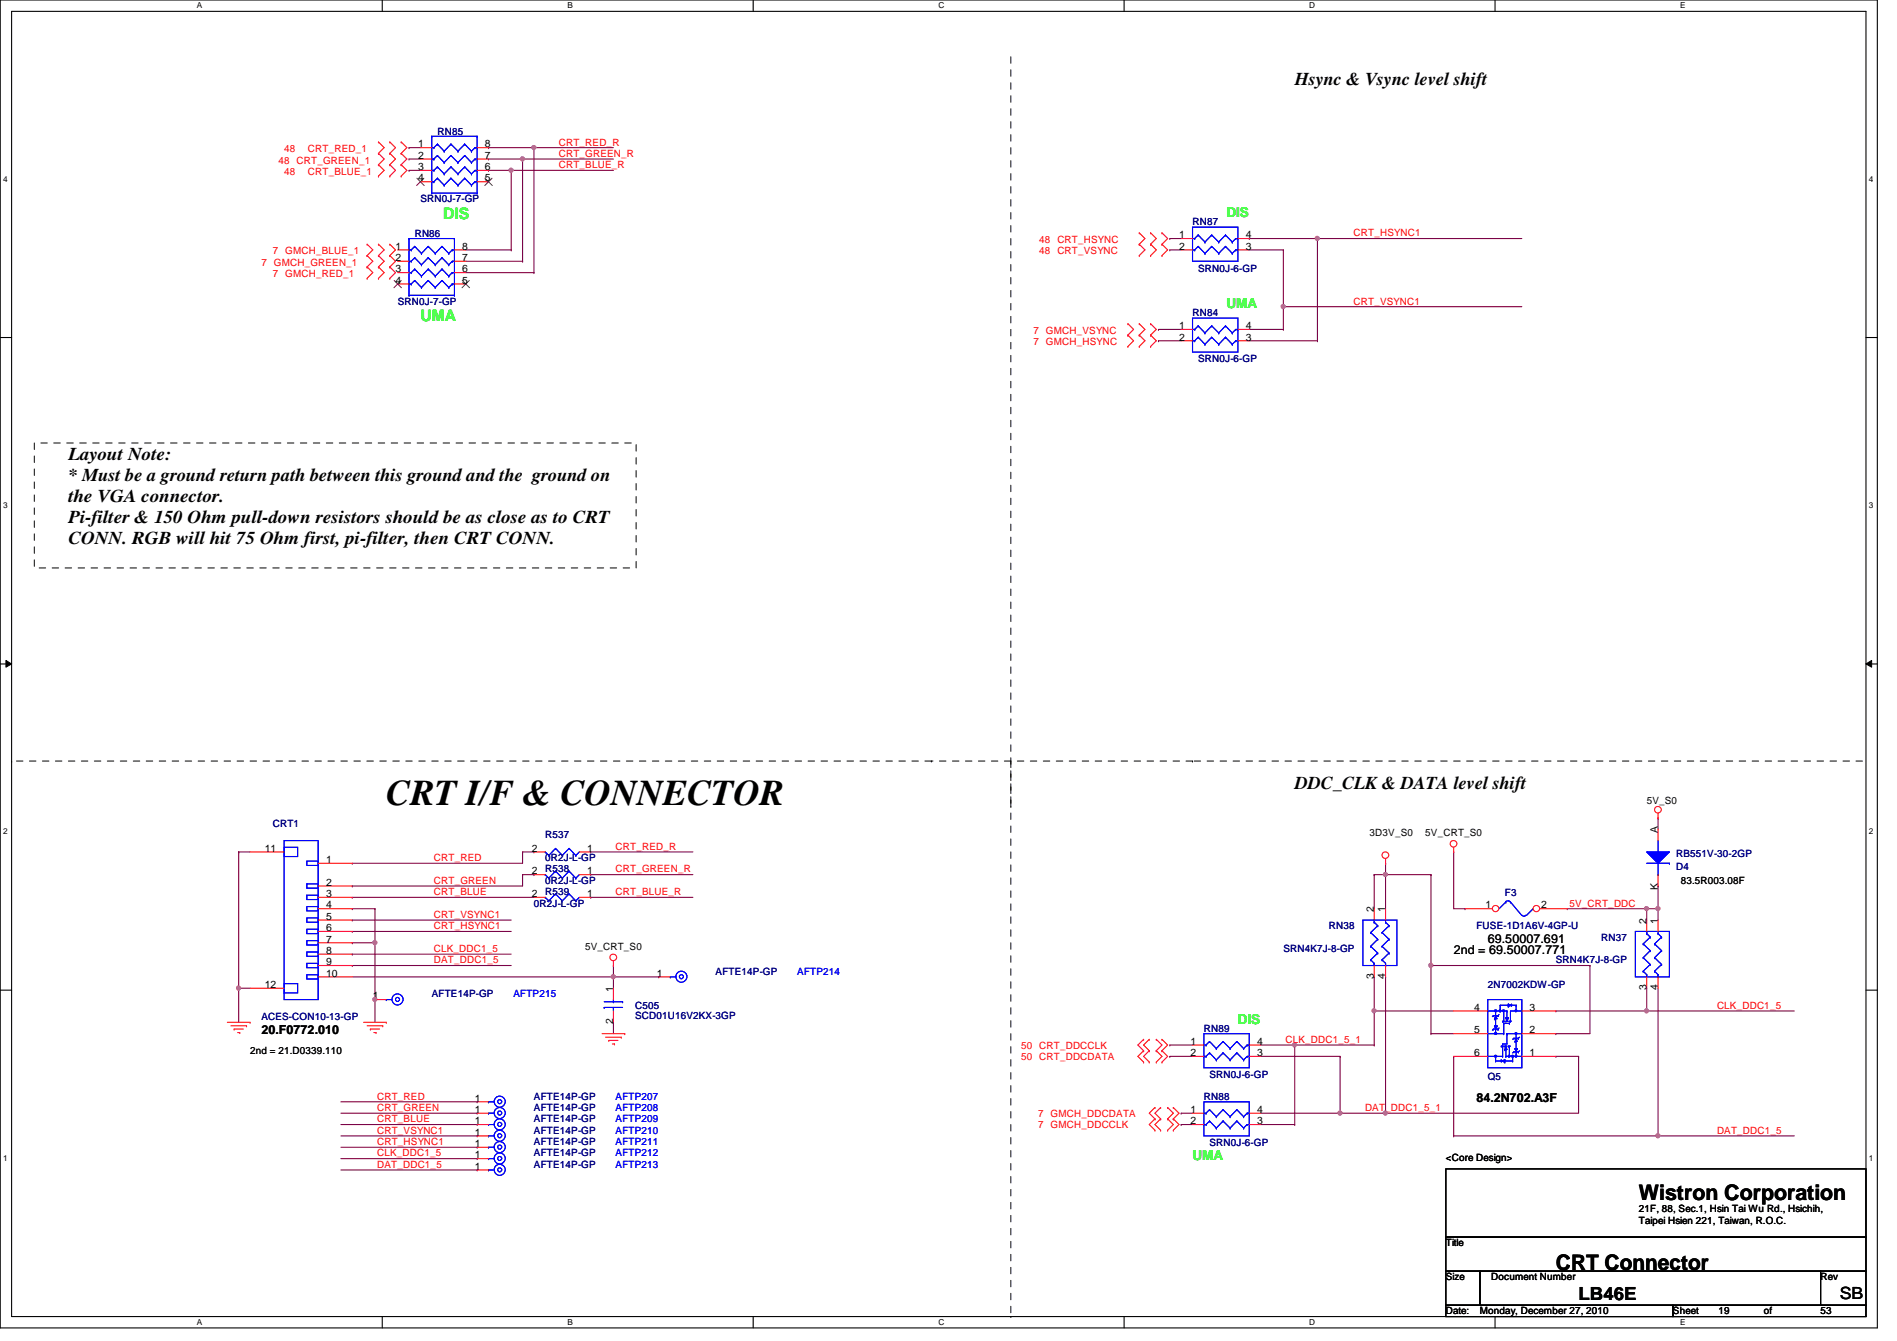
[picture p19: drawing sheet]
<svg xmlns="http://www.w3.org/2000/svg" width="297mm" height="210mm" viewBox="0 0 297 210" stroke-linecap="round" stroke-linejoin="round" font-family="sans-serif">
<defs><g id="words">
<text font-size="5.7" x="60.5" y="126">CRT I/F &amp; CONNECTOR</text>
<g font-size="3.3">
<text x="256.6" y="187.9">Wistron Corporation</text>
<text x="243.6" y="198.7">CRT Connector</text>
</g>
<g font-size="2.8">
<text x="202.7" y="13.3">Hsync &amp; Vsync level shift</text>
<text x="10.7" y="71.9">Layout Note:</text>
<text x="10.7" y="75.2">* Must be a ground return path between this ground and the ground on</text>
<text x="10.7" y="78.5">the VGA connector.</text>
<text x="10.7" y="81.8">Pi-filter &amp; 150 Ohm pull-down resistors should be as close as to CRT</text>
<text x="10.7" y="85.1">CONN. RGB will hit 75 Ohm first, pi-filter, then CRT CONN.</text>
<text x="202.7" y="123.5">DDC_CLK &amp; DATA level shift</text>
<text x="247.2" y="203.5">LB46E</text>
</g>
<text font-size="2.6" x="288.1" y="203.3">SB</text>
<g font-size="2.5" fill="#0f0">
<text x="69.4" y="34.2">DIS</text>
<text x="65.8" y="50.2">UMA</text>
</g>
<g font-size="2.1" fill="#0f0">
<text x="192.1" y="34">DIS</text>
<text x="192.1" y="48.2">UMA</text>
<text x="193.8" y="160.2">DIS</text>
<text x="186.7" y="181.6">UMA</text>
</g>
<g font-size="1.9">
<text x="227.6" y="149.4">2nd = 69.50007.771</text>
<text x="233" y="147.6">69.50007.691</text>
<text x="40.9" y="161.8">20.F0772.010</text>
<text x="231.2" y="172.5">84.2N702.A3F</text>
</g>
<g font-size="1.6" fill="#f00">
<text x="44.5" y="23.8">48</text>
<text x="48.2" y="23.8">CRT_RED_1</text>
<text x="87.5" y="22.8">CRT_RED_R</text>
<text x="43.6" y="25.6">48 CRT_GREEN_1</text>
<text x="44.5" y="27.4">48</text>
<text x="48.2" y="27.4">CRT_BLUE_1</text>
<text x="87.5" y="24.6">CRT_GREEN_R</text>
<text x="87.5" y="26.3">CRT_BLUE_R</text>
<text x="40.9" y="41.6">7 GMCH_GREEN_1</text>
<text x="42.7" y="39.8">7 GMCH_BLUE_1</text>
<text x="162.7" y="39.8">48 CRT_VSYNC</text>
<text x="162.7" y="38.1">48 CRT_HSYNC</text>
<text x="212" y="37">CRT_HSYNC1</text>
<text x="42.7" y="43.4">7 GMCH_RED_1</text>
<text x="212" y="47.7">CRT_VSYNC1</text>
<text x="161.8" y="52.3">7 GMCH_VSYNC</text>
<text x="161.8" y="54.1">7 GMCH_HSYNC</text>
<text x="67.9" y="134.8">CRT_RED</text>
<text x="96.4" y="133">CRT_RED_R</text>
<text x="96.4" y="136.6">CRT_GREEN_R</text>
<text x="67.9" y="140.1">CRT_BLUE</text>
<text x="67.9" y="143.7">CRT_VSYNC1</text>
<text x="67.9" y="138.3">CRT_GREEN</text>
<text x="96.4" y="140.1">CRT_BLUE_R</text>
<text x="245.7" y="141.9">5V_CRT_DDC</text>
<text x="67.9" y="149">CLK_DDC1_5</text>
<text x="67.9" y="145.5">CRT_HSYNC1</text>
<text x="67.9" y="150.8">DAT_DDC1_5</text>
<text x="268.9" y="157.9">CLK_DDC1_5</text>
<text x="159.9" y="165.9">50 CRT_DDCDATA</text>
<text x="159.9" y="164.1">50 CRT_DDCCLK</text>
<text x="201.3" y="163.2">CLK_DDC1_5_1</text>
<text x="59.1" y="172.1">CRT_RED</text>
<text x="59.1" y="173.9">CRT_GREEN</text>
<text x="213.7" y="173.9">DAT_DDC1_5_1</text>
<text x="59.1" y="175.7">CRT_BLUE</text>
<text x="59.1" y="177.5">CRT_VSYNC1</text>
<text x="59.1" y="179.2">CRT_HSYNC1</text>
<text x="162.6" y="176.6">7 GMCH_DDCCLK</text>
<text x="162.6" y="174.8">7 GMCH_DDCDATA</text>
<text x="268.9" y="177.5">DAT_DDC1_5</text>
<text x="59.1" y="181">CLK_DDC1_5</text>
<text x="59.1" y="182.8">DAT_DDC1_5</text>
</g>
<g font-size="1.6">
<text x="65.5" y="23.1">1</text>
<text x="75.9" y="23.1">8</text>
<text x="65.5" y="24.8">2</text>
<text x="65.5" y="26.6">3</text>
<text x="65.5" y="28.4">4</text>
<text x="75.9" y="28.4">5</text>
<text x="75.9" y="26.6">6</text>
<text x="75.9" y="24.8">7</text>
<text x="61.9" y="39.1">1</text>
<text x="61.9" y="40.9">2</text>
<text x="72.4" y="40.9">7</text>
<text x="72.4" y="39.1">8</text>
<text x="184.6" y="37.3">1</text>
<text x="184.6" y="39.1">2</text>
<text x="195.1" y="39.1">3</text>
<text x="195.1" y="37.3">4</text>
<text x="61.9" y="42.6">3</text>
<text x="61.9" y="44.4">4</text>
<text x="72.4" y="44.4">5</text>
<text x="72.4" y="42.6">6</text>
<text x="184.6" y="51.5">1</text>
<text x="184.6" y="53.3">2</text>
<text x="195.1" y="53.3">3</text>
<text x="195.1" y="51.5">4</text>
<text x="257.8" y="125.9">5V_S0</text>
<text x="214.5" y="130.9">3D3V_S0</text>
<text x="223.2" y="130.9">5V_CRT_S0</text>
<text x="259.6" y="130.3" transform="rotate(-90 259.6 130.3)">A</text>
<text x="41.5" y="133.3">11</text>
<text x="51.1" y="135.1">1</text>
<text x="83.3" y="136.9">2</text>
<text x="83.3" y="133.3">2</text>
<text x="91.9" y="136.9">1</text>
<text x="91.9" y="133.3">1</text>
<text x="51.1" y="138.6">2</text>
<text x="51.1" y="140.4">3</text>
<text x="51.1" y="142.2">4</text>
<text x="51.1" y="144">5</text>
<text x="83.3" y="140.4">2</text>
<text x="91.9" y="140.4">1</text>
<text x="215.1" y="142.8" transform="rotate(-90 215.1 142.8)">2</text>
<text x="216.9" y="142.8" transform="rotate(-90 216.9 142.8)">1</text>
<text x="232.6" y="142.2">1</text>
<text x="241.3" y="142.2">2</text>
<text x="259.6" y="139.2" transform="rotate(-90 259.6 139.2)">K</text>
<text x="263.2" y="138.3">83.5R003.08F</text>
<text x="51.1" y="145.8">6</text>
<text x="51.1" y="147.5">7</text>
<text x="51.1" y="149.3">8</text>
<text x="91.6" y="148.7">5V_CRT_S0</text>
<text x="257.8" y="144.6" transform="rotate(-90 257.8 144.6)">2</text>
<text x="259.6" y="144.6" transform="rotate(-90 259.6 144.6)">1</text>
<text x="41.5" y="154.6">12</text>
<text x="51.1" y="151.1">9</text>
<text x="51.1" y="152.9">10</text>
<text x="96" y="155.2" transform="rotate(-90 96 155.2)">1</text>
<text x="102.8" y="152.9">1</text>
<text x="215.1" y="153.2" transform="rotate(-90 215.1 153.2)">3</text>
<text x="216.9" y="153.2" transform="rotate(-90 216.9 153.2)">4</text>
<text x="257.8" y="155" transform="rotate(-90 257.8 155)">3</text>
<text x="259.6" y="155" transform="rotate(-90 259.6 155)">4</text>
<text x="58.4" y="156.4">1</text>
<text x="96" y="160.4" transform="rotate(-90 96 160.4)">2</text>
<text x="230.8" y="158.2">4</text>
<text x="230.8" y="161.8">5</text>
<text x="239.5" y="161.8">2</text>
<text x="239.5" y="158.2">3</text>
<text x="39.2" y="165">2nd = 21.D0339.110</text>
<text x="186.4" y="163.5">1</text>
<text x="186.4" y="165.3">2</text>
<text x="196.8" y="165.3">3</text>
<text x="196.8" y="163.5">4</text>
<text x="230.8" y="165.3">6</text>
<text x="239.5" y="165.3">1</text>
<text x="74.4" y="172.4">1</text>
<text x="74.4" y="174.2">1</text>
<text x="74.4" y="176">1</text>
<text x="74.4" y="177.8">1</text>
<text x="74.4" y="179.5">1</text>
<text x="186.4" y="174.2">1</text>
<text x="186.4" y="176">2</text>
<text x="196.8" y="176">3</text>
<text x="196.8" y="174.2">4</text>
<text x="74.4" y="181.3">1</text>
<text x="74.4" y="183.1">1</text>
<text x="226.4" y="181.7">&lt;Core Design&gt;</text>
<text x="256.6" y="189.7">21F, 88, Sec.1, Hsin Tai Wu Rd., Hsichih,</text>
<text x="256.6" y="191.6">Taipei Hsien 221, Taiwan, R.O.C.</text>
<text x="226.4" y="195.1">Title</text>
<text x="226.4" y="200.4">Size</text>
<text x="233.5" y="200.4">Document Number</text>
<text x="285.1" y="200.4">Rev</text>
<text x="226.4" y="205.7">Date:</text>
<text x="231.7" y="205.7">Monday, December 27, 2010</text>
<text x="262" y="205.7">Sheet</text>
<text x="269.1" y="205.7">19</text>
<text x="276.2" y="205.7">of</text>
<text x="285.1" y="205.7">53</text>
</g>
<g font-size="1.6" fill="#000080">
<text x="68.5" y="21.2">RN85</text>
<text x="65.8" y="31.7">SRN0J-7-GP</text>
<text x="186.7" y="35.2">RN87</text>
<text x="64.9" y="37.2">RN86</text>
<text x="62.3" y="47.7">SRN0J-7-GP</text>
<text x="187.6" y="42.5">SRN0J-6-GP</text>
<text x="186.7" y="49.4">RN84</text>
<text x="187.6" y="56.7">SRN0J-6-GP</text>
<text x="42.7" y="129.5">CRT1</text>
<text x="85.4" y="131.2">R537</text>
<text x="85.4" y="136.6">R538</text>
<text x="85.4" y="134.8">0R2J-L-GP</text>
<text x="262.5" y="136.2">D4</text>
<text x="262.5" y="134.1">RB551V-30-2GP</text>
<text x="83.6" y="141.9">0R2J-L-GP</text>
<text x="85.4" y="138.3">0R2J-L-GP</text>
<text x="85.4" y="140.1">R539</text>
<text x="235.6" y="140.3">F3</text>
<text x="201" y="149">SRN4K7J-8-GP</text>
<text x="208.1" y="145.5">RN38</text>
<text x="231.2" y="145.5">FUSE-1D1A6V-4GP-U</text>
<text x="250.7" y="147.2">RN37</text>
<text x="112.1" y="152.6">AFTE14P-GP</text>
<text x="233" y="154.7">2N7002KDW-GP</text>
<text x="243.6" y="150.8">SRN4K7J-8-GP</text>
<text x="40.9" y="159.7">ACES-CON10-13-GP</text>
<text x="67.6" y="156.1">AFTE14P-GP</text>
<text x="99.4" y="157.9">C505</text>
<text x="99.4" y="159.5">SCD01U16V2KX-3GP</text>
<text x="188.5" y="161.5">RN89</text>
<text x="83.6" y="172.1">AFTE14P-GP</text>
<text x="83.6" y="173.9">AFTE14P-GP</text>
<text x="188.5" y="172.1">RN88</text>
<text x="189.4" y="168.7">SRN0J-6-GP</text>
<text x="233" y="169.1">Q5</text>
<text x="83.6" y="175.7">AFTE14P-GP</text>
<text x="83.6" y="177.5">AFTE14P-GP</text>
<text x="83.6" y="179.2">AFTE14P-GP</text>
<text x="189.4" y="179.4">SRN0J-6-GP</text>
<text x="83.6" y="181">AFTE14P-GP</text>
<text x="83.6" y="182.8">AFTE14P-GP</text>
</g>
<g font-size="1.6" fill="#00f">
<text x="124.8" y="152.6">AFTP214</text>
<text x="80.4" y="156.1">AFTP215</text>
<text x="96.4" y="172.1">AFTP207</text>
<text x="96.4" y="173.9">AFTP208</text>
<text x="96.4" y="175.7">AFTP209</text>
<text x="96.4" y="177.5">AFTP210</text>
<text x="96.4" y="179.2">AFTP211</text>
<text x="96.4" y="181">AFTP212</text>
<text x="96.4" y="182.8">AFTP213</text>
</g>
<g font-size="1.3">
<text x="30.8" y="1.3">A</text>
<text x="88.9" y="1.3">B</text>
<text x="146.9" y="1.3">C</text>
<text x="205" y="1.3">D</text>
<text x="263.1" y="1.3">E</text>
<text x=".5" y="28.4">4</text>
<text x="292.6" y="28.4">4</text>
<text x=".5" y="79.5">3</text>
<text x="292.6" y="79.5">3</text>
<text x=".5" y="130.6">2</text>
<text x="292.6" y="130.6">2</text>
<text x=".5" y="181.7">1</text>
<text x="292.6" y="181.7">1</text>
<text x="30.8" y="207.4">A</text>
<text x="88.9" y="207.4">B</text>
<text x="146.9" y="207.4">C</text>
<text x="205" y="207.4">D</text>
<text x="263.1" y="207.4">E</text>
</g>
</g></defs>
<path d="M0 0h294v207.9h-294zM1.8 1.8h290.4v204.3h-290.4z" fill="none" stroke="#000" stroke-width=".17"/>
<g fill="#fff">
<path d="M30.8 .2h.8v1.4h-.8z"/>
<path d="M30.8 206.2h.8v1.4h-.8z"/>
</g>
<path d="M59.9 0v1.8M59.9 206.1v1.8" fill="none" stroke="#000" stroke-width=".17"/>
<g fill="#fff">
<path d="M88.9 .2h.8v1.4h-.8z"/>
<path d="M88.9 206.2h.8v1.4h-.8z"/>
</g>
<path d="M117.9 0v1.8M117.9 206.1v1.8" fill="none" stroke="#000" stroke-width=".17"/>
<g fill="#fff">
<path d="M146.9 .2h.9v1.4h-.9z"/>
<path d="M146.9 206.2h.9v1.4h-.9z"/>
</g>
<path d="M176 0v1.8M176 206.1v1.8" fill="none" stroke="#000" stroke-width=".17"/>
<g fill="#fff">
<path d="M205 .2h.9v1.4h-.9z"/>
<path d="M205 206.2h.9v1.4h-.9z"/>
</g>
<path d="M234.1 0v1.8M234.1 206.1v1.8" fill="none" stroke="#000" stroke-width=".17"/>
<g fill="#fff">
<path d="M263.1 .2h.8v1.4h-.8z"/>
<path d="M263.1 206.2h.8v1.4h-.8z"/>
<path d="M.5 27.3h.7v1.4h-.7z"/>
<path d="M292.6 27.3h.7v1.4h-.7z"/>
<path d="M.5 78.4h.7v1.4h-.7z"/>
<path d="M292.6 78.4h.7v1.4h-.7z"/>
</g>
<path d="M0 52.8h1.8M292.2 52.8h1.8" fill="none" stroke="#000" stroke-width=".17"/>
<g fill="#fff">
<path d="M.5 129.5h.7v1.4h-.7z"/>
<path d="M292.6 129.5h.7v1.4h-.7z"/>
</g>
<path d="M0 103.9h1.8M292.2 103.9h1.8" fill="none" stroke="#000" stroke-width=".17"/>
<path d="M.9 103.4l.9 .5-.9 .5zM292.2 103.9l.9-.5v1z" fill="#000"/>
<path d="M.9 103.4l.9 .5-.9 .5zM292.2 103.9l.9-.5v1z" fill="none" stroke="#000" stroke-width=".16"/>
<g fill="#fff">
<path d="M.5 180.5h.7v1.4h-.7z"/>
<path d="M292.6 180.5h.7v1.4h-.7z"/>
</g>
<path d="M0 155h1.8M292.2 155h1.8" fill="none" stroke="#000" stroke-width=".17"/>
<path d="M201 48h.1M201 48h37.3M259.6 142.2h.1M259.6 142.2v1.8" fill="none" stroke="#800040" stroke-width=".17"/>
<circle cx="200.9" cy="48" r=".32" fill="#f0f"/>
<circle cx="200.9" cy="48" r=".32" fill="none" stroke="#f0f" stroke-width=".17"/>
<path d="M217 174.2h.1M217 174.2h30.2" fill="none" stroke="#800040" stroke-width=".17"/>
<circle cx="216.9" cy="174.2" r=".32" fill="#f0f"/>
<circle cx="216.9" cy="174.2" r=".32" fill="none" stroke="#f0f" stroke-width=".17"/>
<path d="M215.2 136.9h.1M215.2 136.9h1.8M217 136.9h.1M217 135.1h.1M217 135.1v7.1M215.2 158.2h.1M215.2 158.2h12.4" fill="none" stroke="#800040" stroke-width=".17"/>
<circle cx="216.9" cy="136.9" r=".32" fill="#f0f"/>
<circle cx="216.9" cy="136.9" r=".32" fill="none" stroke="#f0f" stroke-width=".17"/>
<path d="M215.2 136.9h.1M215.2 136.9v5.3M215.2 152.9h.1M215.2 152.9v5.3" fill="none" stroke="#800040" stroke-width=".17"/>
<circle cx="215.2" cy="158.2" r=".32" fill="#f0f"/>
<circle cx="215.2" cy="158.2" r=".32" fill="none" stroke="#f0f" stroke-width=".17"/>
<path d="M217 152.9h.1M217 152.9v21.3M224.1 151.1h.1M224.1 151.1v10.7M257.8 158.2h.1M257.8 158.2h23.2M227.6 165.4h.1M227.6 165.4v12.4M247.2 165.4h.1M247.2 165.4v8.8M259.6 177.8h.1M259.6 177.8h21.4" fill="none" stroke="#800040" stroke-width=".17"/>
<circle cx="224" cy="151.1" r=".32" fill="#f0f"/>
<circle cx="224" cy="151.1" r=".32" fill="none" stroke="#f0f" stroke-width=".17"/>
<path d="M249 151.1h.1M249 151.1v10.7h-5.4M257.8 142.2h.1M257.8 142.2h1.8M224.1 161.8h.1M224.1 161.8h3.5M243.6 161.8h.1" fill="none" stroke="#800040" stroke-width=".17"/>
<circle cx="259.6" cy="142.2" r=".32" fill="#f0f"/>
<circle cx="259.6" cy="142.2" r=".32" fill="none" stroke="#f0f" stroke-width=".17"/>
<circle cx="257.8" cy="142.2" r=".32" fill="#f0f"/>
<circle cx="257.8" cy="142.2" r=".32" fill="none" stroke="#f0f" stroke-width=".17"/>
<g fill="none" stroke="#800040" stroke-width=".17">
<path d="M64 23.1h.1M64 24.9h.1M64 26.7h.1M64 23.1h1.8M64 24.9h1.8M64 26.7h1.8M183.2 37.3h.1M183.2 39.1h.1M183.2 37.3h1.8M183.2 39.1h1.8M195.6 39.1h5.4M201 39.1h.1"/>
<path d="M201 39.1v8.9M206.3 37.3h.1M206.3 37.3h32M181.4 51.6h.1M181.4 53.3h.1M181.4 51.6h3.6M181.4 53.3h3.6M201 48h.1M217 136.9h7.1M224.1 136.9h.1M224.1 136.9v14.2M227.6 133.3h.1"/>
<path d="M227.6 133.3v8.9h1.8M259.6 138.7h.1M259.6 128h.1M259.6 128v1.8M259.6 138.7v3.5M224.1 151.1h.1M224.1 151.1h24.9M229.4 142.2h.1M245.4 142.2h.1M245.4 142.2h12.4M257.8 142.2h.1M257.8 142.2v1.8"/>
</g>
<circle cx="206.3" cy="37.3" r=".32" fill="#f0f"/>
<circle cx="206.3" cy="37.3" r=".32" fill="none" stroke="#f0f" stroke-width=".17"/>
<g fill="none" stroke="#800040" stroke-width=".17">
<path d="M215.2 158.2h.1M215.2 158.2v5.4M183.2 163.6h.1M183.2 165.4h.1M183.2 163.6h3.5M183.2 165.4h3.5M185 174.2h.1M185 176h.1M185 174.2h1.7M185 176h1.7M197.4 165.4h12.4M209.8 165.4h.1"/>
<path d="M209.8 174.2h.1M209.8 165.4v8.8"/>
</g>
<circle cx="209.8" cy="174.2" r=".32" fill="#f0f"/>
<circle cx="209.8" cy="174.2" r=".32" fill="none" stroke="#f0f" stroke-width=".17"/>
<path d="M197.4 163.6h5.3M202.7 163.6h.1M209.8 174.2h7.2M217 174.2h.1" fill="none" stroke="#800040" stroke-width=".17"/>
<circle cx="202.7" cy="163.5" r=".32" fill="#f0f"/>
<circle cx="202.7" cy="163.5" r=".32" fill="none" stroke="#f0f" stroke-width=".17"/>
<path d="M37.4 154.7h.1M37.4 154.7v5.3" fill="none" stroke="#800040" stroke-width=".17"/>
<circle cx="37.4" cy="154.7" r=".32" fill="#f0f"/>
<circle cx="37.4" cy="154.7" r=".32" fill="none" stroke="#f0f" stroke-width=".17"/>
<g fill="none" stroke="#800040" stroke-width=".17">
<path d="M37.4 133.3h.1M37.4 133.3h1.8M37.4 133.3v21.4M37.4 154.7h.1M37.4 154.7h1.8M55.2 151.1h.1M55.2 140.5h.1M55.2 142.2h.1M55.2 144h.1M55.2 149.4h.1M55.2 151.1h24.8M55.2 140.5h28.4"/>
<path d="M55.2 142.2h3.5M55.2 144h24.8M55.2 149.4h24.8M58.7 142.2h.1M58.7 156.5h.1M58.7 142.2v5.4M58.7 156.5v3.5M96.1 152.9h.1M96.1 152.9v1.8M96.1 160h.1M96.1 160v1.8"/>
</g>
<circle cx="58.7" cy="156.4" r=".32" fill="#f0f"/>
<circle cx="58.7" cy="156.4" r=".32" fill="none" stroke="#f0f" stroke-width=".17"/>
<g fill="none" stroke="#800040" stroke-width=".17">
<path d="M72.9 39.1h7.1M80 39.1h.1M80 26.7h.1M80 26.7h16.1M80 26.7v12.4M81.8 24.9h.1M81.8 24.9h14.3M83.6 23.1h.1M83.6 23.1h12.5M72.9 40.9h8.9M72.9 42.7h10.7M81.8 40.9h.1"/>
<path d="M83.6 42.7h.1M55.2 138.7h.1M55.2 138.7h26.6M55.2 145.8h.1M55.2 147.6h.1M55.2 145.8h24.8M55.2 147.6h3.5"/>
</g>
<circle cx="80" cy="26.6" r=".32" fill="#f0f"/>
<circle cx="80" cy="26.6" r=".32" fill="none" stroke="#f0f" stroke-width=".17"/>
<path d="M76.5 26.7h.1M76.5 26.7h3.5M81.8 24.9h.1M81.8 24.9v16" fill="none" stroke="#800040" stroke-width=".17"/>
<circle cx="81.8" cy="24.9" r=".32" fill="#f0f"/>
<circle cx="81.8" cy="24.9" r=".32" fill="none" stroke="#f0f" stroke-width=".17"/>
<path d="M76.5 24.9h.1M76.5 24.9h5.3M83.6 23.1h.1M83.6 23.1v19.6" fill="none" stroke="#800040" stroke-width=".17"/>
<circle cx="83.6" cy="23.1" r=".32" fill="#f0f"/>
<circle cx="83.6" cy="23.1" r=".32" fill="none" stroke="#f0f" stroke-width=".17"/>
<g fill="none" stroke="#800040" stroke-width=".17">
<path d="M76.5 23.1h.1M76.5 23.1h7.1M195.6 37.3h.1M195.6 37.3h10.7M206.3 37.3h.1M206.3 37.3v16M195.6 51.6h5.4M195.6 53.3h10.7M201 51.6h.1M201 48h.1M201 48v3.6M206.3 53.3h.1"/>
<path d="M259.6 154.7v23.1M197.4 174.2h12.4M197.4 176h5.3M202.7 176h.1M202.7 163.6h.1M202.7 163.6h12.5M202.7 163.6v12.4M209.8 174.2h.1M215.2 163.6h.1M259.6 177.8h.1"/>
</g>
<circle cx="259.6" cy="177.8" r=".32" fill="#f0f"/>
<circle cx="259.6" cy="177.8" r=".32" fill="none" stroke="#f0f" stroke-width=".17"/>
<path d="M257.8 158.2h.1M257.8 154.7v3.5M227.6 177.8h.1M227.6 177.8h32" fill="none" stroke="#800040" stroke-width=".17"/>
<circle cx="257.8" cy="158.2" r=".32" fill="#f0f"/>
<circle cx="257.8" cy="158.2" r=".32" fill="none" stroke="#f0f" stroke-width=".17"/>
<g fill="none" stroke="#800040" stroke-width=".17">
<path d="M55.2 135.1h.1M81.8 133.3h.1M81.8 136.9h.1M81.8 133.3v1.8h-26.6M81.8 133.3h1.8M81.8 136.9h1.8M81.8 136.9v1.8M83.6 133.3h.1M83.6 136.9h.1M92.5 133.3h.1M92.5 136.9h.1M92.5 133.3h16"/>
<path d="M92.5 136.9h16M55.2 152.9h40.9M92.5 140.5h.1M92.5 140.5h16M96.1 152.9h.1M243.6 158.2h.1M243.6 158.2h14.2M243.6 165.4h.1M243.6 165.4h3.6"/>
</g>
<circle cx="96" cy="152.9" r=".32" fill="#f0f"/>
<circle cx="96" cy="152.9" r=".32" fill="none" stroke="#f0f" stroke-width=".17"/>
<path d="M58.7 147.6h.1M58.7 147.6v8.9M96.1 151.1h.1M96.1 151.1v1.8h7.1M103.2 152.9h.1" fill="none" stroke="#800040" stroke-width=".17"/>
<circle cx="58.7" cy="147.5" r=".32" fill="#f0f"/>
<circle cx="58.7" cy="147.5" r=".32" fill="none" stroke="#f0f" stroke-width=".17"/>
<g fill="none" stroke="#800040" stroke-width=".17">
<path d="M53.4 172.5h21.3M53.4 174.2h21.3M53.4 176h21.3M53.4 177.8h21.3M53.4 179.6h21.3M74.7 172.5h.1M74.7 174.2h.1M74.7 176h.1M74.7 177.8h.1M74.7 179.6h.1M53.4 181.4h21.3M53.4 183.1h21.3"/>
<path d="M74.7 181.4h.1M74.7 183.1h.1"/>
</g>
<g fill="none" stroke="#f00" stroke-width=".17">
<path d="M57.5 38.2h.1M57.5 38.2l.9 .9-.9 .9M59.3 27.6h.1M59.3 25.8h.1M59.3 24h.1M59.3 22.2h.1M59.3 38.2h.1M59.3 24l.9 .9-.9 .9M59.3 25.8l.9 .9-.9 .9M59.3 22.2l.9 .9-.9 .9M59.3 38.2l.9 .9-.9 .9M61 25.8h.1"/>
<path d="M61 27.6h.1M61 24h.1M61 22.2h.1M61 38.2h.1M61 25.8l.9 .9-.9 .9M61 24l.9 .9-.9 .9M61 22.2l.9 .9-.9 .9M61 38.2l.9 .9-.9 .9M62.8 27.6h.1M62.8 25.8h.1M62.8 24h.1M62.8 22.2h.1"/>
<path d="M62.8 24l.9 .9-.9 .9M62.8 22.2l.9 .9-.9 .9M62.8 25.8l.9 .9-.9 .9M178.4 38.2h.1M178.4 36.4h.1M178.4 36.4l.9 .9-.9 .9M178.4 38.2l.9 .9-.9 .9M180.2 38.2h.1M180.2 36.4h.1M180.2 38.2l.9 .9-.9 .9M180.2 36.4l.9 .9-.9 .9M181.9 38.2h.1"/>
<path d="M181.9 36.4h.1M181.9 36.4l.9 .9-.9 .9M181.9 38.2l.9 .9-.9 .9M57.5 40h.1M57.5 41.8h.1M57.5 43.6h.1M57.5 40l.9 .9-.9 .9M57.5 41.8l.9 .9-.9 .9M59.3 40h.1M59.3 41.8h.1M59.3 43.6h.1M59.3 40l.9 .9-.9 .9"/>
<path d="M59.3 41.8l.9 .9-.9 .9M61 40h.1M61 41.8h.1M61 43.6h.1M61 41.8l.9 .9-.9 .9M61 40l.9 .9-.9 .9M176.6 54.2h.1M176.6 52.5h.1M176.6 50.7h.1M176.6 50.7l.9 .9-.9 .9M176.6 52.5l.9 .8-.9 .9M178.4 40h.1"/>
<path d="M178.4 52.5h.1M178.4 54.2h.1M178.4 50.7h.1M178.4 52.5l.9 .8-.9 .9M178.4 50.7l.9 .9-.9 .9M180.2 40h.1M180.2 54.2h.1M180.2 52.5h.1M180.2 50.7h.1M180.2 50.7l.9 .9-.9 .9M180.2 52.5l.9 .8-.9 .9M181.9 40h.1"/>
<path d="M39.2 133.3h5.3M49.8 135.1h5.4M49.8 138.7h5.4M83.6 133.3h1.8M83.6 136.9h1.8M90.7 133.3h1.8M90.7 136.9h1.8M217 135.1h.1M217 134.4v.7M227.6 133.3h.1M227.6 132.6v.7M259.6 128h.1"/>
<path d="M259.6 127.3v.7M39.2 154.7h5.3M49.8 140.5h5.4M49.8 142.2h5.4M49.8 144h5.4M49.8 145.8h5.4M49.8 147.6h5.4M49.8 149.4h5.4M49.8 151.1h5.4M49.8 152.9h5.4M83.6 140.5h1.8M90.7 140.5h1.8"/>
<path d="M96.1 151.1h.1M96.1 150.4v.7M103.2 152.9h1.7M215.2 142.2v1.8M215.2 151.1v1.8M217 142.2v1.8M217 151.1v1.8M35.6 160h3.6M36.1 160.6h2.5M36.7 161.1h.1M36.7 161.1h1.4M37.2 161.6h.3"/>
<path d="M37.5 161.6h.1M38.6 160.6h.1M39.2 160h.1M56.9 160h3.6M57.5 160.6h2.4M58 161.1h.1M58 161.1h1.4M58.5 161.6h.4M58.9 161.6h.1M59.9 160.6h.1M60.5 160h.1M74.7 172.5h1.8"/>
<path d="M74.7 174.2h1.8M74.7 176h1.8M94.3 161.8h3.5M94.8 162.3h2.5M95.3 162.9h.1M95.3 162.9h1.5M95.9 163.4h.3M96.2 163.4h.1M97.3 162.3h.1M97.8 161.8h.1M179.1 166.2h.1M179.1 164.5h.1"/>
<path d="M179.1 162.7h.1M179.1 164.5l-.9 .9 .9 .8M179.1 162.7l-.9 .9 .9 .9M180 166.2h.1M180 164.5h.1M180 162.7h.1M180 164.5l-.9 .9 .9 .8M180 162.7l-.9 .9 .9 .9M180.8 176.9h.1M180.8 175.1h.1M180.8 173.4h.1M180.8 175.1l-.8 .9 .8 .9"/>
<path d="M180.8 173.4l-.8 .8 .8 .9M181.1 164.5h.1M181.1 166.2h.1M181.1 162.7h.1M181.1 164.5l.8 .9-.8 .8M181.1 162.7l.8 .9-.8 .9M181.7 176.9h.1M181.7 175.1h.1M181.7 173.4h.1M181.7 175.1l-.9 .9 .9 .9M181.7 173.4l-.9 .8 .9 .9M181.9 166.2h.1"/>
<path d="M181.9 164.5h.1M181.9 162.7h.1M181.9 164.5l.9 .9-.9 .8M181.9 162.7l.9 .9-.9 .9M182.8 175.1h.1M182.8 176.9h.1M182.8 173.4h.1M182.8 175.1l.9 .9-.9 .9M182.8 173.4l.9 .8-.9 .9M183.7 176.9h.1M183.7 175.1h.1M183.7 173.4h.1"/>
<path d="M183.7 175.1l.9 .9-.9 .9M183.7 173.4l.9 .8-.9 .9M186.7 174.2h1.8M186.7 176h1.8M195.6 174.2h1.8M195.6 176h1.8"/>
<circle cx="216.9" cy="133.9" r=".52"/>
<circle cx="227.6" cy="132.1" r=".52"/>
<circle cx="259.6" cy="126.7" r=".52"/>
<circle cx="96" cy="149.9" r=".52"/>
</g>
<path d="M226.4 183h65.8v10.6h-65.8zM226.4 193.6h65.8v5.4h-65.8zM226.4 199h5.3v5.3h-5.3zM231.7 199h53.4v5.3h-53.4zM285.1 199h7.1v5.3h-7.1zM226.4 204.3h35.6v1.8h-35.6zM262 204.3h30.2v1.8h-30.2z" fill="none" stroke="#000" stroke-width=".17"/>
<path d="M158.3 8.9v117.3M5.4 69.3h94.2v19.6h-94.2zM1.8 119.1h.1M145.8 119.1h.1M145.8 119.1h-144M158.3 119.1v87M186.7 119.1h-40.9M186.7 119.1h.1M291.6 119.1h-104.9M158.3 126.2h.1M158.3 206.1h.1" fill="none" stroke="#000" stroke-width=".16" stroke-dasharray="1 1 1 1 1 1 1 1"/>
<g fill="none" stroke="#00f" stroke-width=".17">
<path d="M44.5 132.6h2.1v1.5h-2.1zM44.5 131.6h5.3v24.9h-5.3zM48 134.8h1.8v.7h-1.8zM48 138.3h1.8v.7h-1.8zM85.4 136.9h.1M85.4 133.3h.1M85.4 136.9l.5 .6M85.4 133.3l.5 .6M85.9 137.5h.1M85.9 133.9h.1M87 136.4h.1M87 132.8h.1"/>
<path d="M87 139.9h.1M87 136.4l1 1.1M87 136.4l-1.1 1.1M87 132.8l1 1.1M87 132.8l-1.1 1.1M87 139.9l1 1.1M87 139.9l-1.1 1.1M88 137.5h.1M88 133.9h.1M89.1 136.4h.1M89.1 132.8h.1M89.1 139.9h.1"/>
<path d="M89.1 136.4l1.1 1.1M89.1 136.4l-1.1 1.1M89.1 132.8l1.1 1.1M89.1 132.8l-1.1 1.1M89.1 139.9l1.1 1.1M89.1 139.9l-1.1 1.1M90.2 137.5h.1M90.2 133.9h.1M90.7 136.9l-.5 .6M90.7 133.3l-.5 .6M44.5 154h2.1v1.4h-2.1zM48 140.1h1.8v.7h-1.8z"/>
<path d="M48 141.9h1.8v.7h-1.8zM48 143.7h1.8v.7h-1.8zM48 145.5h1.8v.6h-1.8zM48 147.2h1.8v.7h-1.8zM48 152.6h1.8v.6h-1.8zM48 149h1.8v.7h-1.8zM48 150.8h1.8v.7h-1.8zM85.4 140.5h.1M85.4 140.5l.5 .5M85.9 141h.1M88 141h.1M90.2 141h.1"/>
<path d="M90.7 140.5l-.5 .5M104.9 152.9h.1M104.9 152.9h.9M213.4 144h5.3v7.1h-5.3zM214.6 150.2h.1M214.6 148.1h.1M214.6 146h.1M214.6 150.2l.6 .6M214.6 148.1l1.1 1.1M214.6 146l1.1 1M215.2 150.8h.1M215.2 144.4h.1"/>
<path d="M215.2 144h.1M215.2 144v.4M215.2 150.8v.3M215.2 144.4l.5 .5M215.7 149.2h.1M215.7 147h.1M215.7 144.9h.1M215.7 149.2l-1.1 1M215.7 147l-1.1 1.1M215.7 144.9l-1.1 1.1M216.4 146h.1M216.4 148.1h.1"/>
<path d="M216.4 150.2h.1M216.4 146l1.1 1M216.4 148.1l1.1 1.1M216.4 150.2l.6 .6M217 144.4h.1M217 150.8h.1M217 151.1h.1M217 144v.4M217 150.8v.3M217 144.4l.5 .5M217.5 144.9h.1M217.5 147h.1"/>
<path d="M217.5 149.2h.1M217.5 144.9l-1.1 1.1M217.5 147l-1.1 1.1M217.5 149.2l-1.1 1M76.5 172.5h.1M76.5 174.2h.1M76.5 176h.1M76.5 172.5h.9M76.5 174.2h.9M76.5 176h.9M188.5 172.5h7.1v5.3h-7.1zM188.5 176h.1"/>
<path d="M188.5 174.2h.3M188.5 176h.3M188.8 174.2h.1M188.8 176h.1M189.4 173.7h.1M189.4 175.5h.1M189.4 173.7l-.6 .5M189.4 173.7l1.1 1.1M189.4 175.5l1.1 1.1M189.4 175.5l-.6 .5M190.5 174.8h.1M190.5 176.6h.1"/>
<path d="M191.5 173.7h.1M191.5 175.5h.1M191.5 173.7l-1 1.1M191.5 173.7l1.1 1.1M191.5 175.5l1.1 1.1M191.5 175.5l-1 1.1M192.6 174.8h.1M192.6 176.6h.1M193.7 173.7h.1M193.7 175.5h.1M193.7 173.7l-1.1 1.1M193.7 173.7l1 1.1"/>
<path d="M193.7 175.5l1 1.1M193.7 175.5l-1.1 1.1M194.7 174.8h.1M194.7 176.6h.1M195.3 174.2h.1M195.3 176h.1M195.3 174.2h.3M195.3 174.2l-.6 .6M195.3 176h.3M195.3 176l-.6 .6M195.6 174.2h.1"/>
<circle cx="106.7" cy="152.9" r=".32"/>
<circle cx="106.7" cy="152.9" r=".87"/>
<circle cx="78.2" cy="172.4" r=".32"/>
<circle cx="78.2" cy="176" r=".32"/>
<circle cx="78.2" cy="174.2" r=".32"/>
<circle cx="78.3" cy="172.4" r=".87"/>
<circle cx="78.3" cy="174.2" r=".87"/>
<circle cx="78.3" cy="176" r=".87"/>
</g>
<path d="M257.8 133.3h3.6l-1.8 1.8z" fill="#00f"/>
<path d="M257.8 133.3h3.6l-1.8 1.8zM257.8 135.1h3.6M259.6 133.3h.1M259.6 136.9h.1M259.6 131.6v1.7M259.6 135.1v1.8M261.4 135.1h.1" fill="none" stroke="#00f" stroke-width=".17"/>
<path d="M257.8 133.3h3.6l-1.8 1.8z" fill="#00f"/>
<g fill="none" stroke="#00f" stroke-width=".17">
<path d="M67.6 24.9h.1M67.6 28.4h.1M67.6 21.3h.1M67.6 30.2h.1M67.6 23.1h.3M67.6 24.9h.3M67.6 26.7h.3M67.6 28.4h.3M67.6 30.2h7.1M67.6 21.3h7.1M67.6 21.3v8.9M67.9 23.1h.1"/>
<path d="M67.9 24.9h.1M67.9 26.7h.1M67.9 28.4h.1M68.5 22.6h.1M68.5 24.3h.1M68.5 26.1h.1M68.5 27.9h.1M68.5 22.6l-.6 .5M68.5 22.6l1.1 1.1M68.5 24.3l1.1 1.1M68.5 24.3l-.6 .6M68.5 26.1l-.6 .6"/>
<path d="M68.5 26.1l1.1 1.1M68.5 27.9l1.1 1.1M68.5 27.9l-.6 .5M69.6 23.7h.1M69.6 25.4h.1M69.6 27.2h.1M69.6 29h.1M70.6 22.6h.1M70.6 24.3h.1M70.6 26.1h.1M70.6 27.9h.1M70.6 22.6l-1 1.1"/>
<path d="M70.6 22.6l1.1 1.1M70.6 24.3l1.1 1.1M70.6 24.3l-1 1.1M70.6 26.1l-1 1.1M70.6 26.1l1.1 1.1M70.6 27.9l1.1 1.1M70.6 27.9l-1 1.1M71.7 23.7h.1M71.7 25.4h.1M71.7 27.2h.1M71.7 29h.1M72.8 22.6h.1"/>
<path d="M72.8 24.3h.1M72.8 26.1h.1M72.8 27.9h.1M72.8 22.6l-1.1 1.1M72.8 22.6l1 1.1M72.8 24.3l1 1.1M72.8 24.3l-1.1 1.1M72.8 26.1l-1.1 1.1M72.8 26.1l1 1.1M72.8 27.9l1 1.1M72.8 27.9l-1.1 1.1M73.8 23.7h.1"/>
<path d="M73.8 25.4h.1M73.8 27.2h.1M73.8 29h.1M74.4 23.1h.1M74.4 24.9h.1M74.4 26.7h.1M74.4 28.4h.1M74.4 23.1h.3M74.4 23.1l-.6 .6M74.4 24.9h.3M74.4 24.9l-.6 .5M74.4 26.7h.3"/>
<path d="M74.4 26.7l-.6 .5M74.4 28.4h.3M74.4 28.4l-.6 .6M74.7 23.1h.1M74.7 26.7h.1M74.7 30.2h.1M74.7 21.3h.1M74.7 21.3v8.9M186.7 49.8h7.1v5.3h-7.1zM186.7 53.3h.1M186.7 51.6h.4M186.7 53.3h.4"/>
<path d="M187.1 51.6h.1M187.1 53.3h.1M187.6 51h.1M187.6 52.8h.1M187.6 51l-.5 .6M187.6 51l1.1 1.1M187.6 52.8l1.1 1.1M187.6 52.8l-.5 .5M188.7 52.1h.1M188.7 53.9h.1M189.7 51h.1M189.7 52.8h.1"/>
<path d="M189.7 51l-1 1.1M189.7 51l1.1 1.1M189.7 52.8l1.1 1.1M189.7 52.8l-1 1.1M190.8 52.1h.1M190.8 53.9h.1M191.9 51h.1M191.9 52.8h.1M191.9 51l-1.1 1.1M191.9 51l1.1 1.1M191.9 52.8l1.1 1.1M191.9 52.8l-1.1 1.1"/>
<path d="M193 52.1h.1M193 53.9h.1M193.5 51.6h.1M193.5 53.3h.1M193.5 51.6h.3M193.5 51.6l-.5 .5M193.5 53.3h.3M193.5 53.3l-.5 .6M193.8 51.6h.1M257.8 133.3h3.6l-1.8 1.8zM257.8 135.1h3.6M259.6 133.3h.1"/>
<path d="M259.6 136.9h.1M259.6 131.6v1.7M259.6 135.1v1.8M261.4 135.1h.1M60.5 156.5h.1M60.5 156.5h.9M94.6 157.7h.1M94.6 156.8h2.9M94.6 157.7h2.9M96.1 156.8h.1M96.1 157.7h.1M96.1 156.5v.3"/>
<path d="M96.1 157.7v.5M97.5 156.8h.1M233 158.2h.1M233 158.2h3M233.8 159h.1M233.8 159h.8M233.8 159l-.1 .1M234 159.5h.1M234.2 159h.1M234.2 158.2h.1M234.2 159.1h.1M234.2 158.2v.8"/>
<path d="M234.2 159.1v2.7M234.2 159l.2 .5h-.4M234.2 159l-.2 .5M234.6 159h.1M234.7 158.8l-.1 .2M234.9 157.4h.1M234.9 158.2h.1M234.9 157.4h2.5M234.9 157.4v.8M235.3 159.9h.1M235.3 159.9h.3M235.5 159.9h.1"/>
<path d="M235.5 158.2v1.7M235.8 159.3h.1M235.8 159.9h.1M235.8 159.3h.4M235.8 159.3l.2 .6M235.8 159.9h.4M236 158.2h.1M236 158.2v1.7M236.2 157.2h.1M236.2 157.5h.1M236.2 159.3h.1M236.2 157.2l.5 .2-.5 .1"/>
<path d="M236.2 157.2v.3M236.2 159.3l-.2 .6M236.3 159.9h.1M236.3 159.9h.4M236.5 159.9h.1M236.7 157.2h.1M236.7 157.2v.3M237.4 157.4h.1M237.4 157.4v.8M238.3 158.2h.1M238.3 158.2h-1.8v1.7M256.1 145.8h5.3v7.1h-5.3z"/>
<path d="M257.3 152h.1M257.3 149.9h.1M257.3 147.7h.1M257.3 152l.5 .6M257.3 149.9l1.1 1.1M257.3 147.7l1.1 1.1M257.8 152.6h.1M257.8 146.1h.1M257.8 145.8h.1M257.8 145.8v.3M257.8 152.6v.3M257.8 146.1l.6 .6"/>
<path d="M258.4 151h.1M258.4 148.8h.1M258.4 146.7h.1M258.4 151l-1.1 1M258.4 148.8l-1.1 1.1M258.4 146.7l-1.1 1M259.1 147.7h.1M259.1 149.9h.1M259.1 152h.1M259.1 147.7l1.1 1.1M259.1 149.9l1.1 1.1M259.1 152l.5 .6"/>
<path d="M259.6 146.1h.1M259.6 152.6h.1M259.6 152.9h.1M259.6 145.8v.3M259.6 152.6v.3M259.6 146.1l.6 .6M260.2 146.7h.1M260.2 148.8h.1M260.2 151h.1M260.2 146.7l-1.1 1M260.2 148.8l-1.1 1.1M260.2 151l-1.1 1"/>
<path d="M76.5 177.8h.1M76.5 177.8h.9M188.5 161.8h7.1v5.3h-7.1zM188.5 165.4h.1M188.5 163.6h.3M188.5 165.4h.3M188.8 163.6h.1M188.8 165.4h.1M189.4 163h.1M189.4 164.8h.1M189.4 163l-.6 .6M189.4 163l1.1 1.1"/>
<path d="M189.4 164.8l1.1 1.1M189.4 164.8l-.6 .6M190.5 164.1h.1M190.5 165.9h.1M191.5 163h.1M191.5 164.8h.1M191.5 163l-1 1.1M191.5 163l1.1 1.1M191.5 164.8l1.1 1.1M191.5 164.8l-1 1.1M192.6 164.1h.1M192.6 165.9h.1"/>
<path d="M193.7 163h.1M193.7 164.8h.1M193.7 163l-1.1 1.1M193.7 163l1 1.1M193.7 164.8l1 1.1M193.7 164.8l-1.1 1.1M194.7 164.1h.1M194.7 165.9h.1M195.3 163.6h.1M195.3 165.4h.1M195.3 163.6h.3M195.3 163.6l-.6 .5"/>
<path d="M195.3 165.4h.3M195.3 165.4l-.6 .5M195.6 163.6h.1M233 165.4h2.3M233 161.8h2.5M233.8 161.1h.1M233.8 161.1h.8M233.8 161.1l-.1 .1M234 160.6h.1M234 160.6h.4M234 160.6l.2 .5M234.2 166.1h.1"/>
<path d="M234.2 161.1h.1M234.2 165.4v.7M234.2 166.1h2.7M234.4 160.6h.1M234.4 160.6l-.2 .5M234.6 161.1h.1M234.7 160.9l-.1 .2M235.1 165.9h.1M235.1 163.7h.1M235.1 165.9v.3M235.1 163.7h.4M235.3 165.4h.1"/>
<path d="M235.3 163.7h.1M235.3 163.4h.1M235.3 163.7v1.7M235.5 161.8h.1M235.5 160.2h.1M235.5 160.2v1.6M235.5 160.2h.8M235.6 164.3h.1M235.6 163.7h.1M235.6 165.9h.1M235.6 166.2h.1M235.6 163.7h.4"/>
<path d="M235.6 165.9v.3M235.6 165.9l-.5 .2 .5 .1M235.8 165.4h.1M235.8 163.7h.1M235.8 165.4h2.5M235.8 163.7v1.7M235.8 163.7l.2 .6h-.4M235.8 163.7l-.2 .6M236 161.8h.1M236 161.8v1.6h-.7M236 161.8h2.3M236.2 163.7h.1"/>
<path d="M236.2 163.7h.3M236.3 163.7h.1M236.3 160.2h.1M236.3 163.7v1.7M236.9 166.1h.1M237.1 164.6h.1M237.1 162.5h.1M237.1 162.5h.6M237.1 164.6h.6M237.1 164.6l-.2 .2M237.1 162.5l-.2 .2M237.2 164.1h.1"/>
<path d="M237.2 163h.1M237.2 164.1l.2 .5M237.2 164.1h.4M237.4 161.8h.1M237.4 162.5h.1M237.4 164.6h.1M237.4 162.7h.1M237.4 161.8v.7M237.4 162.7v2.7M237.4 162.5l.2 .5h-.4M237.4 162.5l-.2 .5M237.6 164.1h.1"/>
<path d="M237.6 164.1l-.2 .5M237.7 162.5h.1M237.7 164.6h.1M238 162.3l-.3 .2M238 164.5l-.3 .1"/>
<circle cx="62.2" cy="156.4" r=".32"/>
<circle cx="62.2" cy="156.4" r=".87"/>
<circle cx="78.2" cy="177.8" r=".32"/>
<circle cx="78.3" cy="177.8" r=".87"/>
</g>
<g fill="none" stroke="#f00" stroke-width=".17">
<path d="M65.8 23.1h1.8M65.8 24.9h1.8M65.8 26.7h1.8M65.8 28.4h1.8M74.7 23.1h1.8M74.7 24.9h1.8M74.7 26.7h1.8M74.7 28.4h1.8M185 51.6h1.7M185 53.3h1.7M193.8 51.6h1.8M193.8 53.3h1.8"/>
<path d="M259.6 129.8v1.8M259.6 136.9v1.8M58.7 156.5h1.8M96.1 154.7v1.8M96.1 158.2v1.8M257.8 144v1.8M257.8 152.9v1.8M259.6 144v1.8M259.6 152.9v1.8M74.7 177.8h1.8M186.7 163.6h1.8M186.7 165.4h1.8"/>
<path d="M195.6 163.6h1.8M195.6 165.4h1.8"/>
</g>
<path d="M65.3 27.9l1.1 1.1M66.4 27.9l-1.2 1.1M75.9 27.9l1.2 1.1M77 27.9l-1.1 1.1" fill="none" stroke="#804000" stroke-width=".16"/>
<path d="M237.3 165.2h.2v.2h-.2z" fill-rule="evenodd" fill="#00f"/>
<path d="M237.3 165.2h.2v.2h-.2z" fill="none" stroke="#00f" stroke-width=".17"/>
<path d="M236.2 165.2h.2v.2h-.2z" fill-rule="evenodd" fill="#00f"/>
<path d="M236.2 165.2h.2v.2h-.2z" fill="none" stroke="#00f" stroke-width=".17"/>
<path d="M234.1 165.2h.2v.2h-.2z" fill-rule="evenodd" fill="#00f"/>
<path d="M234.1 165.2h.2v.2h-.2z" fill="none" stroke="#00f" stroke-width=".17"/>
<path d="M237.3 158.1h.2v.2h-.2z" fill-rule="evenodd" fill="#00f"/>
<path d="M237.3 158.1h.2v.2h-.2z" fill="none" stroke="#00f" stroke-width=".17"/>
<path d="M235.3 158.1h.2v.2h-.2z" fill-rule="evenodd" fill="#00f"/>
<path d="M235.3 158.1h.2v.2h-.2z" fill="none" stroke="#00f" stroke-width=".17"/>
<path d="M234.8 158.1h.2v.2h-.2z" fill-rule="evenodd" fill="#00f"/>
<path d="M234.8 158.1h.2v.2h-.2z" fill="none" stroke="#00f" stroke-width=".17"/>
<path d="M234.1 158.1h.2v.2h-.2z" fill-rule="evenodd" fill="#00f"/>
<path d="M234.1 158.1h.2v.2h-.2z" fill="none" stroke="#00f" stroke-width=".17"/>
<path d="M236.7 165.2h.3v.2h-.3z" fill-rule="evenodd" fill="#00f"/>
<path d="M236.7 165.2h.3v.2h-.3zM236.9 165.4h.1M236.9 165.4v.7" fill="none" stroke="#00f" stroke-width=".17"/>
<path d="M234.1 161.7h.2v.2h-.2z" fill-rule="evenodd" fill="#00f"/>
<path d="M234.1 161.7h.2v.2h-.2z" fill="none" stroke="#00f" stroke-width=".17"/>
<path d="M237.3 161.7h.2v.2h-.2z" fill-rule="evenodd" fill="#00f"/>
<g fill="none" stroke="#00f" stroke-width=".17">
<path d="M233 156.5h5.3v10.6h-5.3zM233 158.2h.1M233 158.2h3M233.8 159h.1M233.8 159h.8M233.8 159l-.1 .1M234 159.5h.1M234.2 159h.1M234.2 158.2h.1M234.2 159.1h.1M234.2 158.2v.8M234.2 159.1v2.7"/>
<path d="M234.2 159l.2 .5h-.4M234.2 159l-.2 .5M234.6 159h.1M234.7 158.8l-.1 .2M234.9 157.4h.1M234.9 158.2h.1M234.9 157.4h2.5M234.9 157.4v.8M235.3 159.9h.1M235.3 159.9h.3M235.5 159.9h.1M235.5 158.2v1.7"/>
<path d="M235.8 159.3h.1M235.8 159.9h.1M235.8 159.3h.4M235.8 159.3l.2 .6M235.8 159.9h.4M236 158.2h.1M236 158.2v1.7M236.2 157.2h.1M236.2 157.5h.1M236.2 159.3h.1M236.2 157.2l.5 .2-.5 .1M236.2 157.2v.3"/>
<path d="M236.2 159.3l-.2 .6M236.3 159.9h.1M236.3 159.9h.4M236.5 159.9h.1M236.7 157.2h.1M236.7 157.2v.3M237.4 157.4h.1M237.4 157.4v.8M238.3 158.2h.1M238.3 158.2h-1.8v1.7M233 165.4h2.3M233 161.8h2.5"/>
<path d="M233.8 161.1h.1M233.8 161.1h.8M233.8 161.1l-.1 .1M234 160.6h.1M234 160.6h.4M234 160.6l.2 .5M234.2 166.1h.1M234.2 161.1h.1M234.2 165.4v.7M234.2 166.1h2.7M234.4 160.6h.1M234.4 160.6l-.2 .5"/>
<path d="M234.6 161.1h.1M234.7 160.9l-.1 .2M235.1 165.9h.1M235.1 163.7h.1M235.1 165.9v.3M235.1 163.7h.4M235.3 165.4h.1M235.3 163.7h.1M235.3 163.4h.1M235.3 163.7v1.7M235.5 161.8h.1M235.5 160.2h.1"/>
<path d="M235.5 160.2v1.6M235.5 160.2h.8M235.6 164.3h.1M235.6 163.7h.1M235.6 165.9h.1M235.6 166.2h.1M235.6 163.7h.4M235.6 165.9v.3M235.6 165.9l-.5 .2 .5 .1M235.8 165.4h.1M235.8 163.7h.1M235.8 165.4h2.5"/>
<path d="M235.8 163.7v1.7M235.8 163.7l.2 .6h-.4M235.8 163.7l-.2 .6M236 161.8h.1M236 161.8v1.6h-.7M236 161.8h2.3M236.2 163.7h.1M236.2 163.7h.3M236.3 163.7h.1M236.3 160.2h.1M236.3 163.7v1.7M236.9 166.1h.1"/>
<path d="M237.1 164.6h.1M237.1 162.5h.1M237.1 162.5h.6M237.1 164.6h.6M237.1 164.6l-.2 .2M237.1 162.5l-.2 .2M237.2 164.1h.1M237.2 163h.1M237.2 164.1l.2 .5M237.2 164.1h.4M237.3 161.7h.2v.2h-.2zM237.4 161.8h.1"/>
<path d="M237.4 162.5h.1M237.4 164.6h.1M237.4 162.7h.1M237.4 161.8v.7M237.4 162.7v2.7M237.4 162.5l.2 .5h-.4M237.4 162.5l-.2 .5M237.6 164.1h.1M237.6 164.1l-.2 .5M237.7 162.5h.1M237.7 164.6h.1M238 162.3l-.3 .2"/>
<path d="M238 164.5l-.3 .1"/>
</g>
<path d="M237.3 165.2h.2v.2h-.2z" fill-rule="evenodd" fill="#00f"/>
<path d="M237.3 165.2h.2v.2h-.2z" fill="none" stroke="#00f" stroke-width=".17"/>
<path d="M236.2 165.2h.2v.2h-.2z" fill-rule="evenodd" fill="#00f"/>
<path d="M236.2 165.2h.2v.2h-.2z" fill="none" stroke="#00f" stroke-width=".17"/>
<path d="M234.1 165.2h.2v.2h-.2z" fill-rule="evenodd" fill="#00f"/>
<path d="M234.1 165.2h.2v.2h-.2z" fill="none" stroke="#00f" stroke-width=".17"/>
<path d="M237.3 158.1h.2v.2h-.2z" fill-rule="evenodd" fill="#00f"/>
<path d="M237.3 158.1h.2v.2h-.2z" fill="none" stroke="#00f" stroke-width=".17"/>
<path d="M235.3 158.1h.2v.2h-.2z" fill-rule="evenodd" fill="#00f"/>
<path d="M235.3 158.1h.2v.2h-.2z" fill="none" stroke="#00f" stroke-width=".17"/>
<path d="M234.8 158.1h.2v.2h-.2z" fill-rule="evenodd" fill="#00f"/>
<path d="M234.8 158.1h.2v.2h-.2z" fill="none" stroke="#00f" stroke-width=".17"/>
<path d="M234.1 158.1h.2v.2h-.2z" fill-rule="evenodd" fill="#00f"/>
<path d="M234.1 158.1h.2v.2h-.2z" fill="none" stroke="#00f" stroke-width=".17"/>
<path d="M236.7 165.2h.3v.2h-.3z" fill-rule="evenodd" fill="#00f"/>
<path d="M236.7 165.2h.3v.2h-.3zM236.9 165.4h.1M236.9 165.4v.7" fill="none" stroke="#00f" stroke-width=".17"/>
<path d="M234.1 161.7h.2v.2h-.2z" fill-rule="evenodd" fill="#00f"/>
<path d="M234.1 161.7h.2v.2h-.2z" fill="none" stroke="#00f" stroke-width=".17"/>
<path d="M237.3 161.7h.2v.2h-.2z" fill-rule="evenodd" fill="#00f"/>
<g fill="none" stroke="#00f" stroke-width=".17">
<path d="M186.7 35.6h7.1v5.3h-7.1zM186.7 39.1h.1M186.7 37.3h.4M186.7 39.1h.4M187.1 37.3h.1M187.1 39.1h.1M187.6 36.8h.1M187.6 38.6h.1M187.6 36.8l-.5 .5M187.6 36.8l1.1 1.1M187.6 38.6l1.1 1.1M187.6 38.6l-.5 .5"/>
<path d="M188.7 37.9h.1M188.7 39.7h.1M189.7 36.8h.1M189.7 38.6h.1M189.7 36.8l-1 1.1M189.7 36.8l1.1 1.1M189.7 38.6l1.1 1.1M189.7 38.6l-1 1.1M190.8 37.9h.1M190.8 39.7h.1M191.9 36.8h.1M191.9 38.6h.1"/>
<path d="M191.9 36.8l-1.1 1.1M191.9 36.8l1.1 1.1M191.9 38.6l1.1 1.1M191.9 38.6l-1.1 1.1M193 37.9h.1M193 39.7h.1M193.5 37.3h.1M193.5 39.1h.1M193.5 37.3h.3M193.5 37.3l-.5 .6M193.5 39.1h.3M193.5 39.1l-.5 .6"/>
<path d="M193.8 37.3h.1M233 156.5h5.3v10.6h-5.3zM235.8 141.1l.4-.1 .3 .2M235.8 141.2h.1M235.8 141.2l-1.1 1M236.5 141.2h.1M236.5 141.2l1.8 2.1M238.3 143.3a.34 .34 0 0 0 .6 0M240.1 142.2h.1M240.1 142.2l-1.1 1.1M76.5 179.6h.1M76.5 179.6h.9"/>
<path d="M237.3 161.7h.2v.2h-.2z"/>
<circle cx="78.2" cy="179.6" r=".32"/>
<circle cx="78.3" cy="179.5" r=".87"/>
</g>
<path d="M185 37.3h1.7M185 39.1h1.7M193.8 37.3h1.8M193.8 39.1h1.8M227.6 158.2h5.4M238.3 158.2h5.3M74.7 179.6h1.8M227.6 165.4h5.4M227.6 161.8h5.4M238.3 165.4h5.3M238.3 161.8h5.3" fill="none" stroke="#f00" stroke-width=".17"/>
<circle cx="234.2" cy="142.2" r=".5" fill="#fff"/>
<g fill="none" stroke="#f00" stroke-width=".17">
<path d="M229.4 142.2h4.3"/>
<circle cx="234.2" cy="142.2" r=".5"/>
</g>
<circle cx="240.6" cy="142.2" r=".5" fill="#fff"/>
<g fill="none" stroke="#f00" stroke-width=".17">
<path d="M62.3 39.1h1.7M71.2 39.1h1.7M62.3 40.9h1.7M62.3 42.7h1.7M62.3 44.4h1.7M71.2 40.9h1.7M71.2 42.7h1.7M71.2 44.4h1.7M241.1 142.2h4.3M74.7 181.4h1.8M74.7 183.1h1.8"/>
<circle cx="240.6" cy="142.2" r=".5"/>
</g>
<g fill="none" stroke="#00f" stroke-width=".17">
<path d="M64 37.3h.1M64 39.1h.4M64 37.3h7.2M64 37.3v8.9M64.4 39.1h.1M64.9 38.6h.1M64.9 38.6l-.5 .5M64.9 38.6l1.1 1.1M66 39.7h.1M67.1 38.6h.1M67.1 38.6l-1.1 1.1M67.1 38.6l1.1 1.1"/>
<path d="M68.2 39.7h.1M69.2 38.6h.1M69.2 38.6l-1 1.1M69.2 38.6l1.1 1.1M70.3 39.7h.1M70.8 39.1h.1M70.8 39.1h.4M70.8 39.1l-.5 .6M71.2 39.1h.1M71.2 37.3h.1M71.2 37.3v8.9M64 40.9h.1"/>
<path d="M64 44.4h.1M64 46.2h.1M64 40.9h.4M64 42.7h.4M64 44.4h.4M64 46.2h7.2M64.4 40.9h.1M64.4 42.7h.1M64.4 44.4h.1M64.9 40.3h.1M64.9 42.1h.1M64.9 43.9h.1"/>
<path d="M64.9 40.3l1.1 1.1M64.9 40.3l-.5 .6M64.9 42.1l-.5 .6M64.9 42.1l1.1 1.1M64.9 43.9l1.1 1.1M64.9 43.9l-.5 .5M66 41.4h.1M66 43.2h.1M66 45h.1M67.1 40.3h.1M67.1 42.1h.1M67.1 43.9h.1"/>
<path d="M67.1 40.3l1.1 1.1M67.1 40.3l-1.1 1.1M67.1 42.1l-1.1 1.1M67.1 42.1l1.1 1.1M67.1 43.9l1.1 1.1M67.1 43.9l-1.1 1.1M68.2 41.4h.1M68.2 43.2h.1M68.2 45h.1M69.2 40.3h.1M69.2 42.1h.1M69.2 43.9h.1"/>
<path d="M69.2 40.3l1.1 1.1M69.2 40.3l-1 1.1M69.2 42.1l-1 1.1M69.2 42.1l1.1 1.1M69.2 43.9l1.1 1.1M69.2 43.9l-1 1.1M70.3 41.4h.1M70.3 43.2h.1M70.3 45h.1M70.8 40.9h.1M70.8 42.7h.1M70.8 44.4h.1"/>
<path d="M70.8 40.9h.4M70.8 40.9l-.5 .5M70.8 42.7h.4M70.8 42.7l-.5 .5M70.8 44.4h.4M70.8 44.4l-.5 .6M71.2 42.7h.1M71.2 46.2h.1M76.5 181.4h.1M76.5 183.1h.1M76.5 181.4h.9M76.5 183.1h.9"/>
<circle cx="78.2" cy="181.3" r=".32"/>
<circle cx="78.2" cy="183.1" r=".32"/>
<circle cx="78.3" cy="183.1" r=".87"/>
<circle cx="78.3" cy="181.3" r=".87"/>
</g>
<path d="M61.7 43.9l1.2 1.1M62.8 43.9l-1.1 1.1M72.4 43.9l1.1 1.1M73.5 43.9l-1.2 1.1" fill="none" stroke="#804000" stroke-width=".16"/>
<circle cx="200.9" cy="48" r=".32" fill="#f0f"/>
<circle cx="200.9" cy="48" r=".32" fill="none" stroke="#f0f" stroke-width=".17"/>
<circle cx="216.9" cy="174.2" r=".32" fill="#f0f"/>
<circle cx="216.9" cy="174.2" r=".32" fill="none" stroke="#f0f" stroke-width=".17"/>
<circle cx="216.9" cy="136.9" r=".32" fill="#f0f"/>
<circle cx="216.9" cy="136.9" r=".32" fill="none" stroke="#f0f" stroke-width=".17"/>
<circle cx="215.2" cy="158.2" r=".32" fill="#f0f"/>
<circle cx="215.2" cy="158.2" r=".32" fill="none" stroke="#f0f" stroke-width=".17"/>
<circle cx="224" cy="151.1" r=".32" fill="#f0f"/>
<circle cx="224" cy="151.1" r=".32" fill="none" stroke="#f0f" stroke-width=".17"/>
<circle cx="259.6" cy="142.2" r=".32" fill="#f0f"/>
<circle cx="259.6" cy="142.2" r=".32" fill="none" stroke="#f0f" stroke-width=".17"/>
<circle cx="257.8" cy="142.2" r=".32" fill="#f0f"/>
<circle cx="257.8" cy="142.2" r=".32" fill="none" stroke="#f0f" stroke-width=".17"/>
<circle cx="206.3" cy="37.3" r=".32" fill="#f0f"/>
<circle cx="206.3" cy="37.3" r=".32" fill="none" stroke="#f0f" stroke-width=".17"/>
<circle cx="209.8" cy="174.2" r=".32" fill="#f0f"/>
<circle cx="209.8" cy="174.2" r=".32" fill="none" stroke="#f0f" stroke-width=".17"/>
<circle cx="202.7" cy="163.5" r=".32" fill="#f0f"/>
<circle cx="202.7" cy="163.5" r=".32" fill="none" stroke="#f0f" stroke-width=".17"/>
<circle cx="37.4" cy="154.7" r=".32" fill="#f0f"/>
<circle cx="37.4" cy="154.7" r=".32" fill="none" stroke="#f0f" stroke-width=".17"/>
<circle cx="58.7" cy="156.4" r=".32" fill="#f0f"/>
<circle cx="58.7" cy="156.4" r=".32" fill="none" stroke="#f0f" stroke-width=".17"/>
<circle cx="80" cy="26.6" r=".32" fill="#f0f"/>
<circle cx="80" cy="26.6" r=".32" fill="none" stroke="#f0f" stroke-width=".17"/>
<circle cx="81.8" cy="24.9" r=".32" fill="#f0f"/>
<circle cx="81.8" cy="24.9" r=".32" fill="none" stroke="#f0f" stroke-width=".17"/>
<circle cx="83.6" cy="23.1" r=".32" fill="#f0f"/>
<circle cx="83.6" cy="23.1" r=".32" fill="none" stroke="#f0f" stroke-width=".17"/>
<circle cx="259.6" cy="177.8" r=".32" fill="#f0f"/>
<circle cx="259.6" cy="177.8" r=".32" fill="none" stroke="#f0f" stroke-width=".17"/>
<circle cx="257.8" cy="158.2" r=".32" fill="#f0f"/>
<circle cx="257.8" cy="158.2" r=".32" fill="none" stroke="#f0f" stroke-width=".17"/>
<circle cx="96" cy="152.9" r=".32" fill="#f0f"/>
<circle cx="96" cy="152.9" r=".32" fill="none" stroke="#f0f" stroke-width=".17"/>
<circle cx="58.7" cy="147.5" r=".32" fill="#f0f"/>
<circle cx="58.7" cy="147.5" r=".32" fill="none" stroke="#f0f" stroke-width=".17"/>
<use href="#words"/>
</svg>
